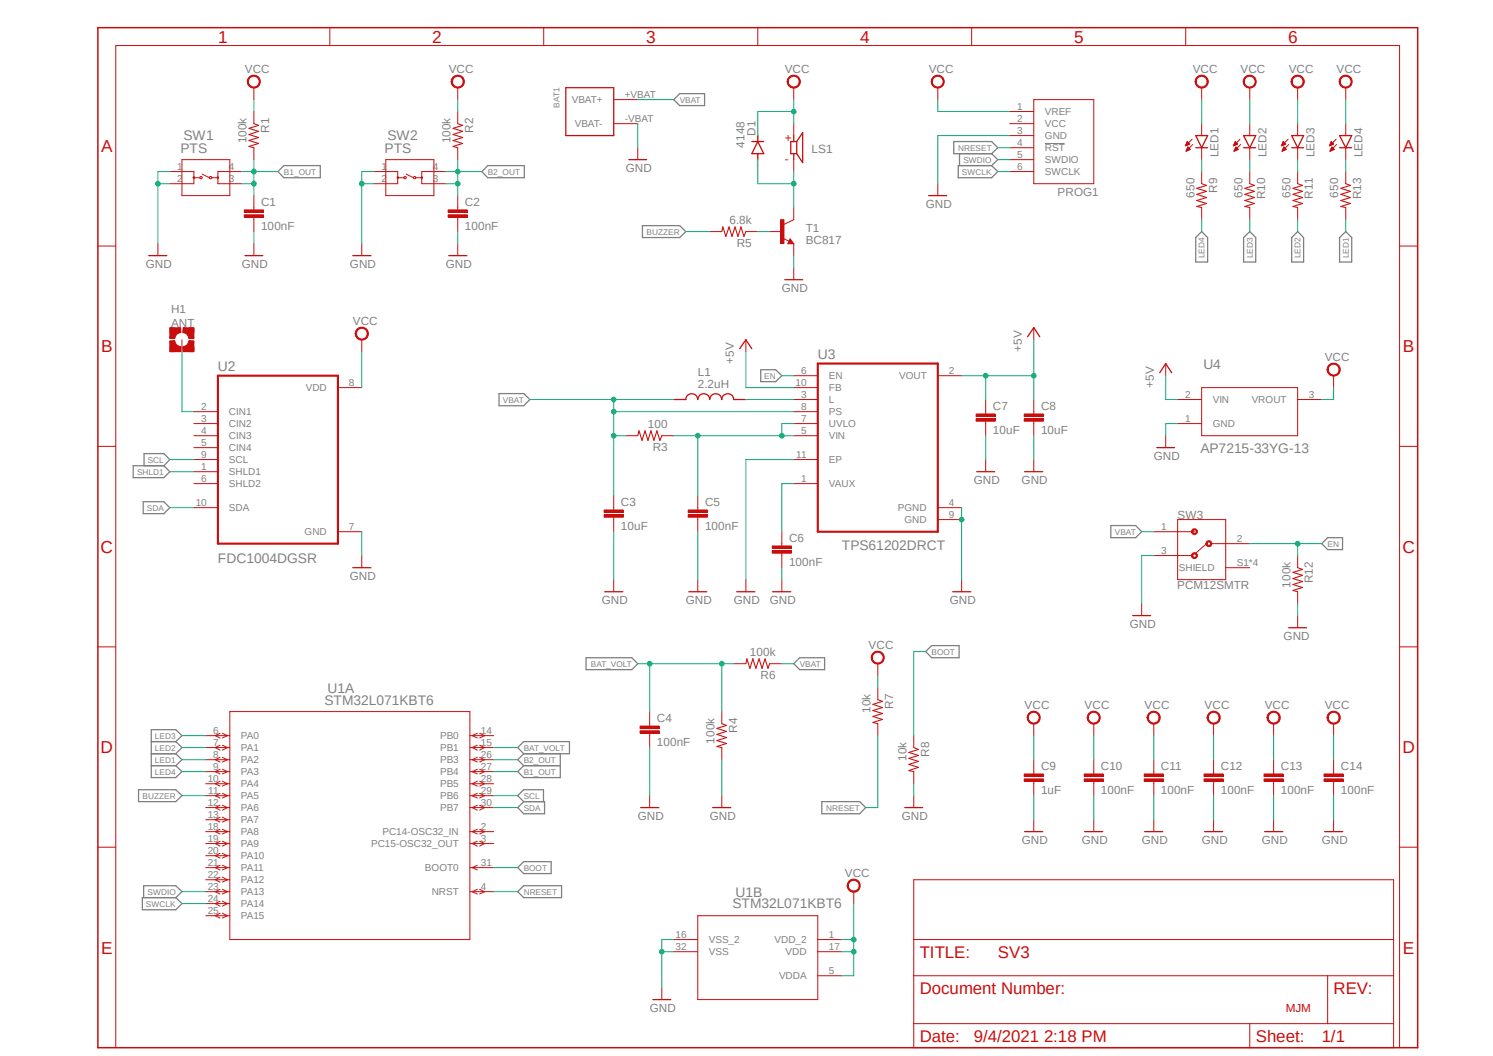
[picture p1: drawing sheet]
<svg xmlns="http://www.w3.org/2000/svg" width="297mm" height="210mm" viewBox="0 0 297 210" stroke-linecap="round" stroke-linejoin="round" font-family="sans-serif">
<defs><g id="words">
<g font-size="3.4" fill="#c90d0c">
<text x="43.4" y="8.5">1</text>
<text x="86" y="8.5">2</text>
<text x="128.5" y="8.5">3</text>
<text x="171.1" y="8.5">4</text>
<text x="213.7" y="8.5">5</text>
<text x="256.2" y="8.5">6</text>
<text x="20.1" y="30.2">A</text>
<text x="279.1" y="30.2">A</text>
<text x="20.1" y="70.1">B</text>
<text x="279.1" y="70.1">B</text>
<text x="20" y="109.9">C</text>
<text x="279" y="109.9">C</text>
<text x="20" y="149.8">D</text>
<text x="279" y="149.8">D</text>
<text x="20.1" y="189.7">E</text>
<text x="279.1" y="189.7">E</text>
</g>
<g font-size="3.3" fill="#c90d0c">
<text x="183" y="190.5">TITLE:</text>
<text x="198.5" y="190.5">SV3</text>
<text x="183" y="197.6">Document Number:</text>
<text x="265.3" y="197.6">REV:</text>
<text x="183" y="207.2">Date:</text>
<text x="193.7" y="207.2">9/4/2021 2:18 PM</text>
<text x="249.8" y="207.2">Sheet:</text>
<text x="262.9" y="207.2">1/1</text>
</g>
<g font-size="2.8" fill="#808080">
<text x="36.5" y="27.9">SW1</text>
<text x="77.1" y="27.9">SW2</text>
<text x="35.9" y="30.4">PTS</text>
<text x="76.5" y="30.4">PTS</text>
<text x="162.7" y="71.4">U3</text>
<text x="43.3" y="73.8">U2</text>
<text x="239.4" y="73.3">U4</text>
<text x="238.8" y="90">AP7215-33YG-13</text>
<text x="43.3" y="111.9">FDC1004DGSR</text>
<text x="167.5" y="109.5">TPS61202DRCT</text>
<text x="65.1" y="137.8">U1A</text>
<text x="64.6" y="140.1">STM32L071KBT6</text>
<text x="146.3" y="178.3">U1B</text>
<text x="145.7" y="180.7">STM32L071KBT6</text>
</g>
<text font-size="2.4" fill="#c90d0c" x="156.1" y="28.2">+</text>
<text font-size="2.4" fill="#808080" x="161.5" y="30.5">LS1</text>
<g font-size="2.3" fill="#808080">
<text x="48.7" y="14.4">VCC</text>
<text x="89.3" y="14.4">VCC</text>
<text x="156.1" y="14.4">VCC</text>
<text x="184.7" y="14.4">VCC</text>
<text x="237.3" y="14.4">VCC</text>
<text x="246.8" y="14.4">VCC</text>
<text x="256.4" y="14.4">VCC</text>
<text x="265.9" y="14.4">VCC</text>
<text x="49.1" y="28.5" transform="rotate(-90 49.1 28.5)">100k</text>
<text x="53.6" y="26.4" transform="rotate(-90 53.6 26.4)">R1</text>
<text x="89.6" y="28.5" transform="rotate(-90 89.6 28.5)">100k</text>
<text x="94.2" y="26.4" transform="rotate(-90 94.2 26.4)">R2</text>
<text x="148.1" y="29.4" transform="rotate(-90 148.1 29.4)">4148</text>
<text x="150.3" y="27" transform="rotate(-90 150.3 27)">D1</text>
<text x="124.5" y="34.1">GND</text>
<text x="242.4" y="31.3" transform="rotate(-90 242.4 31.3)">LED1</text>
<text x="252" y="31.3" transform="rotate(-90 252 31.3)">LED2</text>
<text x="261.5" y="31.3" transform="rotate(-90 261.5 31.3)">LED3</text>
<text x="271.1" y="31.3" transform="rotate(-90 271.1 31.3)">LED4</text>
<text x="51.9" y="40.9">C1</text>
<text x="92.5" y="40.9">C2</text>
<text x="184.2" y="41.3">GND</text>
<text x="210.4" y="38.9">PROG1</text>
<text x="237.6" y="39.3" transform="rotate(-90 237.6 39.3)">650</text>
<text x="242.1" y="38.4" transform="rotate(-90 242.1 38.4)">R9</text>
<text x="247.1" y="39.3" transform="rotate(-90 247.1 39.3)">650</text>
<text x="251.7" y="39.7" transform="rotate(-90 251.7 39.7)">R10</text>
<text x="256.7" y="39.3" transform="rotate(-90 256.7 39.3)">650</text>
<text x="261.2" y="39.5" transform="rotate(-90 261.2 39.5)">R11</text>
<text x="266.2" y="39.3" transform="rotate(-90 266.2 39.3)">650</text>
<text x="270.8" y="39.7" transform="rotate(-90 270.8 39.7)">R13</text>
<text x="51.9" y="45.7">100nF</text>
<text x="92.5" y="45.7">100nF</text>
<text x="145.1" y="44.6">6.8k</text>
<text x="160.3" y="46.1">T1</text>
<text x="29" y="53.2">GND</text>
<text x="48.1" y="53.2">GND</text>
<text x="69.6" y="53.2">GND</text>
<text x="88.7" y="53.2">GND</text>
<text x="146.6" y="49.1">R5</text>
<text x="160.3" y="48.5">BC817</text>
<text x="155.5" y="58">GND</text>
<text x="34" y="65.1">ANT</text>
<text x="34" y="62.2">H1</text>
<text x="70.2" y="64.6">VCC</text>
<text x="203.2" y="69.9" transform="rotate(-90 203.2 69.9)">+5V</text>
<text x="263.5" y="71.7">VCC</text>
<text x="138.8" y="77.1">2.2uH</text>
<text x="138.8" y="74.7">L1</text>
<text x="146" y="72.3" transform="rotate(-90 146 72.3)">+5V</text>
<text x="229.5" y="77.1" transform="rotate(-90 229.5 77.1)">+5V</text>
<text x="197.5" y="81.5">C7</text>
<text x="207.1" y="81.5">C8</text>
<text x="128.9" y="85.2">100</text>
<text x="129.8" y="89.7">R3</text>
<text x="197.5" y="86.3">10uF</text>
<text x="207.1" y="86.3">10uF</text>
<text x="229.5" y="91.4">GND</text>
<text x="123.5" y="100.6">C3</text>
<text x="140.3" y="100.6">C5</text>
<text x="193.7" y="96.2">GND</text>
<text x="203.2" y="96.2">GND</text>
<text x="123.5" y="105.4">10uF</text>
<text x="140.3" y="105.4">100nF</text>
<text x="157" y="107.8">C6</text>
<text x="234.3" y="103.1">SW3</text>
<text x="157" y="112.5">100nF</text>
<text x="69.6" y="115.3">GND</text>
<text x="234.2" y="117.2">PCM12SMTR</text>
<text x="256.7" y="116.8" transform="rotate(-90 256.7 116.8)">100k</text>
<text x="261.2" y="116" transform="rotate(-90 261.2 116)">R12</text>
<text x="119.7" y="120.1">GND</text>
<text x="136.4" y="120.1">GND</text>
<text x="146" y="120.1">GND</text>
<text x="153.1" y="120.1">GND</text>
<text x="188.9" y="120.1">GND</text>
<text x="224.8" y="124.8">GND</text>
<text x="149.2" y="130.6">100k</text>
<text x="172.8" y="129">VCC</text>
<text x="255.4" y="127.2">GND</text>
<text x="151.3" y="135">R6</text>
<text x="130.7" y="143.6">C4</text>
<text x="173.1" y="141.8" transform="rotate(-90 173.1 141.8)">10k</text>
<text x="177.7" y="141" transform="rotate(-90 177.7 141)">R7</text>
<text x="203.8" y="140.9">VCC</text>
<text x="215.8" y="140.9">VCC</text>
<text x="227.7" y="140.9">VCC</text>
<text x="239.6" y="140.9">VCC</text>
<text x="251.6" y="140.9">VCC</text>
<text x="263.5" y="140.9">VCC</text>
<text x="130.7" y="148.3">100nF</text>
<text x="142.1" y="147.9" transform="rotate(-90 142.1 147.9)">100k</text>
<text x="146.6" y="145.8" transform="rotate(-90 146.6 145.8)">R4</text>
<text x="180.3" y="151.3" transform="rotate(-90 180.3 151.3)">10k</text>
<text x="184.8" y="150.5" transform="rotate(-90 184.8 150.5)">R8</text>
<text x="207.1" y="153.1">C9</text>
<text x="219" y="153.1">C10</text>
<text x="230.9" y="153.1">C11</text>
<text x="242.9" y="153.1">C12</text>
<text x="254.8" y="153.1">C13</text>
<text x="266.8" y="153.1">C14</text>
<text x="207.1" y="157.9">1uF</text>
<text x="219" y="157.9">100nF</text>
<text x="230.9" y="157.9">100nF</text>
<text x="242.9" y="157.9">100nF</text>
<text x="254.8" y="157.9">100nF</text>
<text x="266.8" y="157.9">100nF</text>
<text x="126.9" y="163">GND</text>
<text x="141.2" y="163">GND</text>
<text x="179.4" y="163">GND</text>
<text x="203.2" y="167.8">GND</text>
<text x="215.2" y="167.8">GND</text>
<text x="227.1" y="167.8">GND</text>
<text x="239.1" y="167.8">GND</text>
<text x="251" y="167.8">GND</text>
<text x="262.9" y="167.8">GND</text>
<text x="168.1" y="174.4">VCC</text>
<text x="129.2" y="201.2">GND</text>
</g>
<g font-size="2.3" fill="#c90d0c">
<text x="156.1" y="32.3">-</text>
<text x="255.8" y="201.2">MJM</text>
</g>
<g font-size="2" fill="#808080">
<text x="113.7" y="20.5">VBAT+</text>
<text x="124.3" y="19.5">+VBAT</text>
<text x="202.4" y="21.9">1</text>
<text x="207.9" y="22.9">VREF</text>
<text x="114.3" y="25.3">VBAT-</text>
<text x="124.3" y="24.3">-VBAT</text>
<text x="202.4" y="24.3">2</text>
<text x="202.4" y="26.6">3</text>
<text x="202.4" y="29">4</text>
<text x="207.9" y="25.3">VCC</text>
<text x="207.9" y="27.7">GND</text>
<text x="35.3" y="33.8">1</text>
<text x="45.6" y="33.8">4</text>
<text x="75.9" y="33.8">1</text>
<text x="86.1" y="33.8">4</text>
<text x="202.4" y="31.4">5</text>
<text x="202.4" y="33.8">6</text>
<text x="207.9" y="30.1">RST</text>
<text x="207.9" y="32.5">SWDIO</text>
<text x="207.9" y="34.8">SWCLK</text>
<text x="35.3" y="36.2">2</text>
<text x="45.6" y="36.2">3</text>
<text x="75.9" y="36.2">2</text>
<text x="86.1" y="36.2">3</text>
<text x="60.8" y="77.8">VDD</text>
<text x="69.4" y="76.8">8</text>
<text x="158.3" y="76.8">10</text>
<text x="159.4" y="74.4">6</text>
<text x="164.9" y="75.4">EN</text>
<text x="164.9" y="77.8">FB</text>
<text x="178.9" y="75.4">VOUT</text>
<text x="188.8" y="74.4">2</text>
<text x="40" y="81.5">2</text>
<text x="40" y="83.9">3</text>
<text x="45.6" y="82.6">CIN1</text>
<text x="159.4" y="79.2">3</text>
<text x="159.4" y="81.5">8</text>
<text x="159.4" y="83.9">7</text>
<text x="164.9" y="80.2">L</text>
<text x="164.9" y="82.6">PS</text>
<text x="235.8" y="83.9">1</text>
<text x="235.8" y="79.2">2</text>
<text x="241.3" y="80.2">VIN</text>
<text x="249" y="80.2">VROUT</text>
<text x="260.3" y="79.2">3</text>
<text x="40" y="86.3">4</text>
<text x="40" y="88.7">5</text>
<text x="45.6" y="85">CIN2</text>
<text x="45.6" y="87.4">CIN3</text>
<text x="45.6" y="89.7">CIN4</text>
<text x="159.4" y="86.3">5</text>
<text x="164.9" y="85">UVLO</text>
<text x="164.9" y="87.4">VIN</text>
<text x="241.3" y="85">GND</text>
<text x="40" y="91.1">9</text>
<text x="40" y="93.5">1</text>
<text x="40" y="95.8">6</text>
<text x="45.6" y="92.1">SCL</text>
<text x="45.6" y="94.5">SHLD1</text>
<text x="158.4" y="91.1">11</text>
<text x="159.4" y="95.8">1</text>
<text x="164.9" y="92.1">EP</text>
<text x="38.9" y="100.6">10</text>
<text x="45.6" y="96.9">SHLD2</text>
<text x="45.6" y="101.7">SDA</text>
<text x="164.9" y="96.9">VAUX</text>
<text x="178.6" y="101.7">PGND</text>
<text x="188.8" y="100.6">4</text>
<text x="60.6" y="106.5">GND</text>
<text x="69.4" y="105.4">7</text>
<text x="179.9" y="104.1">GND</text>
<text x="188.8" y="103">9</text>
<text x="231" y="105.4">1</text>
<text x="246" y="107.8">2</text>
<text x="231" y="110.2">3</text>
<text x="234.5" y="113.6">SHIELD</text>
<text x="246" y="112.6">S1*4</text>
<text x="42.4" y="146">6</text>
<text x="42.4" y="148.4">7</text>
<text x="47.9" y="147">PA0</text>
<text x="47.9" y="149.4">PA1</text>
<text x="87.5" y="147">PB0</text>
<text x="87.5" y="149.4">PB1</text>
<text x="95.7" y="146">14</text>
<text x="95.7" y="148.4">15</text>
<text x="41.3" y="155.5">10</text>
<text x="42.4" y="150.7">8</text>
<text x="42.4" y="153.1">9</text>
<text x="47.9" y="151.8">PA2</text>
<text x="47.9" y="154.2">PA3</text>
<text x="87.5" y="151.8">PB3</text>
<text x="87.5" y="154.2">PB4</text>
<text x="95.7" y="150.7">26</text>
<text x="95.7" y="153.1">27</text>
<text x="95.7" y="155.5">28</text>
<text x="41.3" y="160.3">12</text>
<text x="41.4" y="157.9">11</text>
<text x="47.9" y="156.6">PA4</text>
<text x="47.9" y="159">PA5</text>
<text x="47.9" y="161.3">PA6</text>
<text x="87.5" y="156.6">PB5</text>
<text x="87.5" y="159">PB6</text>
<text x="87.5" y="161.3">PB7</text>
<text x="95.7" y="157.9">29</text>
<text x="95.7" y="160.3">30</text>
<text x="41.3" y="162.7">13</text>
<text x="41.3" y="165.1">18</text>
<text x="41.3" y="167.5">19</text>
<text x="47.9" y="163.7">PA7</text>
<text x="47.9" y="166.1">PA8</text>
<text x="76.1" y="166.1">PC14-OSC32_IN</text>
<text x="95.7" y="165.1">2</text>
<text x="95.7" y="167.5">3</text>
<text x="41.3" y="169.8">20</text>
<text x="41.3" y="172.2">21</text>
<text x="47.9" y="168.5">PA9</text>
<text x="47.9" y="170.9">PA10</text>
<text x="47.9" y="173.3">PA11</text>
<text x="73.8" y="168.5">PC15-OSC32_OUT</text>
<text x="84.5" y="173.3">BOOT0</text>
<text x="95.7" y="172.2">31</text>
<text x="41.3" y="174.6">22</text>
<text x="41.3" y="177">23</text>
<text x="41.3" y="179.4">24</text>
<text x="47.9" y="175.7">PA12</text>
<text x="47.9" y="178.1">PA13</text>
<text x="85.9" y="178.1">NRST</text>
<text x="95.7" y="177">4</text>
<text x="41.3" y="181.8">25</text>
<text x="47.9" y="180.4">PA14</text>
<text x="47.9" y="182.8">PA15</text>
<text x="134.4" y="186.6">16</text>
<text x="134.4" y="188.9">32</text>
<text x="141" y="187.6">VSS_2</text>
<text x="141" y="190">VSS</text>
<text x="154.1" y="187.6">VDD_2</text>
<text x="156.3" y="190">VDD</text>
<text x="164.9" y="186.6">1</text>
<text x="164.9" y="188.9">17</text>
<text x="155" y="194.8">VDDA</text>
<text x="164.9" y="193.7">5</text>
</g>
<g font-size="1.7" fill="#808080">
<text x="111.3" y="21.4" transform="rotate(-90 111.3 21.4)">BAT1</text>
<text x="135.2" y="20.4">VBAT</text>
<text x="190.6" y="30">NRESET</text>
<text x="56.5" y="34.7">B1_OUT</text>
<text x="97" y="34.7">B2_OUT</text>
<text x="191.3" y="34.7">SWCLK</text>
<text x="191.6" y="32.3">SWDIO</text>
<text x="128.6" y="46.7">BUZZER</text>
<text x="239.6" y="51.4" transform="rotate(-90 239.6 51.4)">LED4</text>
<text x="249.2" y="51.4" transform="rotate(-90 249.2 51.4)">LED3</text>
<text x="258.7" y="51.4" transform="rotate(-90 258.7 51.4)">LED2</text>
<text x="268.3" y="51.4" transform="rotate(-90 268.3 51.4)">LED1</text>
<text x="152" y="75.3">EN</text>
<text x="100" y="80.1">VBAT</text>
<text x="27.3" y="94.4">SHLD1</text>
<text x="29.4" y="92">SCL</text>
<text x="29.2" y="101.6">SDA</text>
<text x="221.8" y="106.3">VBAT</text>
<text x="264.1" y="108.7">EN</text>
<text x="185.3" y="130.2">BOOT</text>
<text x="117.6" y="132.6">BAT_VOLT</text>
<text x="159.1" y="132.6">VBAT</text>
<text x="30.8" y="149.3">LED2</text>
<text x="30.8" y="146.9">LED3</text>
<text x="104.2" y="149.3">BAT_VOLT</text>
<text x="30.8" y="151.7">LED1</text>
<text x="30.8" y="154.1">LED4</text>
<text x="104.2" y="154.1">B1_OUT</text>
<text x="104.2" y="151.7">B2_OUT</text>
<text x="28.4" y="158.8">BUZZER</text>
<text x="104.2" y="158.8">SCL</text>
<text x="104.2" y="161.2">SDA</text>
<text x="164.4" y="161.2">NRESET</text>
<text x="104.2" y="173.1">BOOT</text>
<text x="29.3" y="177.9">SWDIO</text>
<text x="104.2" y="177.9">NRESET</text>
<text x="29" y="180.3">SWCLK</text>
</g>
<g font-size=".5" fill="#ffba08">
<text x="150.9" y="28.5" transform="rotate(-90 150.9 28.5)">SpiceOrder 2</text>
<text x="150.9" y="33.3" transform="rotate(-90 150.9 33.3)">SpiceOrder 1</text>
</g>
</g></defs>
<path d="M18.9 5.2l263.4 203.7M282.3 5.2l-263.4 203.7" fill="none" stroke="#fff" stroke-width=".2"/>
<path d="M207.9 28.5h3.9" fill="none" stroke="#808080" stroke-width=".2"/>
<g fill="none" stroke="#808080" stroke-width=".25">
<path d="M134 19.8l1.2-1.2h5v2.4h-5zM56.5 32.9h7.2v2.4h-7.2l-1.2-1.2zM95.8 34.1l1.2-1.2h7.3v2.4h-7.3zM189.7 28.2h7.6l1.2 1.2-1.2 1.2h-7.6zM190.6 32.9h6.7l1.2 1.2-1.2 1.2h-6.7zM190.9 30.6v2.3M197.3 30.6l1.2 1.1-1.2 1.2M127.8 44.9h7.4l1.2 1.2-1.2 1.1h-7.4zM237.9 47.2l1.2-1.1 1.1 1.1v4.9h-2.3zM247.4 47.2l1.2-1.1 1.2 1.1v4.9h-2.4zM258.1 46.1l1.2 1.1v4.9h-2.3v-4.9zM266.5 47.2l1.2-1.1 1.2 1.1v4.9h-2.4z"/>
<path d="M99.3 78.3h4.9l1.2 1.2-1.2 1.2h-4.9zM151.3 73.5h3l1.2 1.2-1.2 1.2h-3zM26.5 92.6h6.1l1.2 1.2-1.2 1.2h-6.1zM28.5 99.8h4.1l1.2 1.2-1.2 1.2h-4.1zM28.7 92.6v-2.4h3.9l1.2 1.2-1.2 1.2M221 104.5h4.9l1.2 1.2-1.2 1.2h-4.9zM264.1 106.9h3v2.4h-3l-1.2-1.2zM116.6 130.8h9.1l1.2 1.2-1.2 1.2h-9.1zM157.9 132l1.2-1.2h4.9v2.4h-4.9zM185.3 128.4h5.5v2.4h-5.5l-1.2-1.2zM27.6 157.1h7.4l1.2 1.1-1.2 1.2h-7.4zM30.1 152.3h4.9"/>
<path d="M30.1 149.9h4.9M30.1 147.5h4.9M35 149.9l1.2 1.2-1.2 1.2M35 147.5l1.2-1.2-1.2-1.2h-4.9v9.5h4.9l1.2-1.1-1.2-1.2M35 147.5l1.2 1.2-1.2 1.2M103 148.7l1.2-1.2h9.1v2.4h-9.1zM104.2 159.4l-1.2-1.2 1.2-1.1h3.9v2.3M104.2 152.3h7.3M104.2 149.9l-1.2 1.2 1.2 1.2M111.5 149.9v4.7h-7.3l-1.2-1.1 1.2-1.2M163.5 159.4h7.5l1.2 1.2-1.2 1.2h-7.5zM28.3 178.5h6.7l1.2 1.2-1.2 1.2h-6.7z"/>
<path d="M28.6 178.5v-2.4h6.4l1.2 1.2-1.2 1.2M103 160.6l1.2-1.2h4.1v2.4h-4.1zM103 177.3l1.2-1.2h7.5v2.4h-7.5zM103 172.6l1.2-1.2h5.4v2.3h-5.4z"/>
</g>
<path d="M122.1 101v.4M122.1 102.9v.4" fill="none" stroke="#c90d0c" stroke-width=".2"/>
<path d="M120.2 102.4h3.8v.5h-3.8z" fill-rule="evenodd" fill="#c90d0c"/>
<path d="M120.2 102.4h3.8v.5h-3.8z" fill="none" stroke="#c90d0c" stroke-width=".2"/>
<path d="M120.2 101.4h3.8v.5h-3.8z" fill-rule="evenodd" fill="#c90d0c"/>
<path d="M122.1 98.6v2.4M120.2 101.4h3.8v.5h-3.8zM122.1 103.3v2.4" fill="none" stroke="#c90d0c" stroke-width=".2"/>
<path d="M34.3 66a2.17 2.17 0 0 1 1.6-.8l.1 .9a1.31 1.31 0 0 0-1.2 1.3l-1-.1z" fill-rule="evenodd" fill="#c90d0c"/>
<path d="M34.3 66a2.17 2.17 0 0 1 1.6-.8l.1 .9a1.31 1.31 0 0 0-1.2 1.3l-1-.1z" fill="none" stroke="#c90d0c" stroke-width=".2"/>
<path d="M33.8 67.9l1-.2a1.4 1.4 0 0 0 1.2 1.3l-.1 .9a2.42 2.42 0 0 1-2.1-2z" fill-rule="evenodd" fill="#c90d0c"/>
<path d="M33.8 67.9l1-.2a1.4 1.4 0 0 0 1.2 1.3l-.1 .9a2.42 2.42 0 0 1-2.1-2z" fill="none" stroke="#c90d0c" stroke-width=".2"/>
<path d="M37.6 67.7l1 .2a2.42 2.42 0 0 1-2.1 2l-.1-.9a1.4 1.4 0 0 0 1.2-1.3z" fill-rule="evenodd" fill="#c90d0c"/>
<path d="M37.6 67.7l1 .2a2.42 2.42 0 0 1-2.1 2l-.1-.9a1.4 1.4 0 0 0 1.2-1.3z" fill="none" stroke="#c90d0c" stroke-width=".2"/>
<path d="M36.5 65.2a2.41 2.41 0 0 1 2.1 2.1l-1 .1a1.31 1.31 0 0 0-1.2-1.3z" fill-rule="evenodd" fill="#c90d0c"/>
<path d="M36.5 65.2a2.41 2.41 0 0 1 2.1 2.1l-1 .1a1.31 1.31 0 0 0-1.2-1.3z" fill="none" stroke="#c90d0c" stroke-width=".2"/>
<path d="M33.8 69h2.1v.9h-2.1z" fill-rule="evenodd" fill="#c90d0c"/>
<path d="M33.8 69h2.1v.9h-2.1z" fill="none" stroke="#c90d0c" stroke-width=".2"/>
<path d="M33.8 67.8h.9v2.1h-.9z" fill-rule="evenodd" fill="#c90d0c"/>
<path d="M33.8 67.8h.9v2.1h-.9z" fill="none" stroke="#c90d0c" stroke-width=".2"/>
<path d="M36.4 69h2.2v.9h-2.2z" fill-rule="evenodd" fill="#c90d0c"/>
<path d="M36.4 69h2.2v.9h-2.2z" fill="none" stroke="#c90d0c" stroke-width=".2"/>
<path d="M37.6 67.8h1v2.1h-1z" fill-rule="evenodd" fill="#c90d0c"/>
<path d="M37.6 67.8h1v2.1h-1z" fill="none" stroke="#c90d0c" stroke-width=".2"/>
<path d="M36.4 65.2h2.2v.9h-2.2z" fill-rule="evenodd" fill="#c90d0c"/>
<path d="M36.4 65.2h2.2v.9h-2.2z" fill="none" stroke="#c90d0c" stroke-width=".2"/>
<path d="M37.6 65.2h1v2.1h-1z" fill-rule="evenodd" fill="#c90d0c"/>
<path d="M37.6 65.2h1v2.1h-1z" fill="none" stroke="#c90d0c" stroke-width=".2"/>
<path d="M33.8 65.2h.9v2.1h-.9z" fill-rule="evenodd" fill="#c90d0c"/>
<path d="M33.8 65.2h.9v2.1h-.9z" fill="none" stroke="#c90d0c" stroke-width=".2"/>
<path d="M33.8 65.2h2.1v.9h-2.1z" fill-rule="evenodd" fill="#c90d0c"/>
<path d="M155.8 47.4l1.2 .6M157.2 47.5l.7 1h-1.2zM157.9 43.7l-1.9 .9M33.8 65.2h2.1v.9h-2.1zM36.2 67.6v2.3" fill="none" stroke="#c90d0c" stroke-width=".2"/>
<path d="M157.2 48l.1 .2h-.4l.3-.4 .4 .5h-.7" fill="none" stroke="#c90d0c" stroke-width=".25"/>
<path d="M155.3 43.7h.7v4.7h-.7z" fill-rule="evenodd" fill="#c90d0c"/>
<g fill="none" stroke="#c90d0c" stroke-width=".2">
<path d="M50.5 22.2v2.4M50.5 29.4v2.3M157.9 24.6v2.4M157.9 31.7v2.4M235.9 28.8h.5M236 28.7h.6M236 30.1h.1M236 28.6h.6M236 30h.2M236.1 28.5h.5M236.1 28.4h.4M236.1 29.9h.3"/>
<path d="M236.1 29.8h.5M236.1 28.4h.3M236.1 29.7h.7M236.1 28.3h.2M236.1 29.6h.6M236.2 28.2l.5 .5-.9 .3zM236.2 28.9h-.3M236.2 28.2h.1M236.2 29.6h.4M236.2 29.5h.4M236.2 29.4h.3M236.3 29.3h.1"/>
<path d="M236.8 29.7l-.5-.4-.3 .8M236.8 29.7l-.8 .4M237.2 27.7l-1.4 1.3M237.3 28.7l-1.3 1.4M239.1 24.6v2.4M239.1 29.4v2.3M239.1 34.1v2.4M245.5 28.8h.4M245.5 28.7h.6M245.5 28.6h.7M245.5 30.1h.1M245.5 30h.2"/>
<path d="M245.6 28.5h.5M245.6 29.9h.4M245.6 28.4h.4M245.6 29.8h.5M245.7 28.4h.3M245.7 29.7h.6M245.7 28.3h.2M245.7 28.2h.1M245.7 29.6h.6M245.7 29.6h.5M245.7 28.9h-.3M245.7 29.5h.4"/>
<path d="M245.7 28.2l.5 .5-.8 .3zM245.8 29.4h.2M245.8 29.3h.2M245.9 29.3l.4 .4-.8 .4zM246.7 27.7l-1.3 1.3M246.8 28.7l-1.3 1.4M248.6 24.6v2.4M248.6 29.4v2.3M248.6 34.1v2.4M255 28.8h.5M255.1 28.7h.6M255.1 30.1h.1"/>
<path d="M255.1 28.6h.6M255.1 30h.2M255.1 28.5h.6M255.1 29.9h.4M255.2 28.4h.4M255.2 28.4h.3M255.2 29.8h.5M255.2 29.7h.7M255.2 28.3h.2M255.2 29.6h.6M255.3 28.9h-.3M255.3 28.2h.1"/>
<path d="M255.3 29.6h.4M255.3 28.2l.5 .5-.9 .3zM255.3 29.5h.4M255.4 29.4h.2M255.4 29.3h.1M255.4 29.3l-.3 .8M255.4 29.3l.5 .4M255.9 29.7l-.8 .4M256.2 27.7l-1.3 1.3M256.4 28.7l-1.3 1.4M258.1 24.6v2.4M258.1 29.4v2.3"/>
<path d="M258.1 34.1v2.4M264.6 28.8h.4M264.6 28.7h.6M264.6 28.6h.7M264.6 30.1h.1M264.6 30h.2M264.7 28.5h.5M264.7 29.9h.3M264.7 28.4h.4M264.7 29.8h.5M264.8 28.4h.2M264.8 29.7h.6"/>
<path d="M264.8 28.3h.2M264.8 28.2h.1M264.8 29.6h.5M264.8 28.9h-.3M264.8 29.5h.4M264.8 28.2l.5 .5-.8 .3zM264.9 29.4h.2M264.9 29.3h.1M265 29.3l.4 .4-.8 .4zM265.8 27.7l-1.3 1.3M265.9 28.7l-1.3 1.4M267.7 24.6v2.4"/>
<path d="M267.7 29.4v2.3M267.7 34.1v2.4M31.4 48.5v2.3M50.5 41.3v.5M50.5 43.2v.5M141.2 46.1h2.4M148.4 46.1h2.3M153.1 46.1h2.4M155.3 43.7h.7v4.7h-.7zM157.9 41.3v2.4M157.9 48.5v2.3M157.9 53.2v2.4"/>
<path d="M239.1 41.3v2.4M248.6 41.3v2.4M258.1 41.3v2.4M267.7 41.3v2.4"/>
</g>
<g fill="none" stroke="#c90d0c" stroke-width=".25">
<path d="M157.9 27v1.2M157.9 30.6v1.1M158.5 28.2h-1.2v2.4h1.2M158.5 28.2v2.4M158.5 28.2l1.2-1.8v5.9l-1.2-1.7M237.9 27h2.3l-1.1 2.4zM237.9 29.4h2.3M247.4 29.4h2.4M247.4 27h2.4l-1.2 2.4zM257 29.4h2.3M257 27h2.3l-1.2 2.4zM266.5 29.4h2.4"/>
<path d="M266.5 27h2.4l-1.2 2.4zM29.6 50.8h3.6M156.1 55.6h3.6"/>
</g>
<path d="M50.5 24.6l.9 .3-1.9 .6 1.9 .6-1.9 .7 1.9 .5-1.9 .6 1.9 .6-1.9 .6 1 .3M239.1 36.5l.9 .4-1.9 .6 1.9 .6-1.9 .6 1.9 .6-1.9 .6 1.9 .6-1.9 .6 1 .2M248.6 36.5l1 .4-2 .6 2 .6-2 .6 2 .6-2 .6 2 .6-2 .6 1 .2M258.1 36.5l1 .4-1.9 .6 1.9 .6-1.9 .6 1.9 .6-1.9 .6 1.9 .6-1.9 .6 .9 .2M267.7 36.5l.9 .4-1.9 .6 1.9 .6-1.9 .6 1.9 .6-1.9 .6 1.9 .6-1.9 .6 1 .2M143.6 46.1l.2-1 .6 1.9 .6-1.9 .6 1.9 .6-1.9 .6 1.9 .6-1.9 .6 1.9 .4-.9" fill="none" stroke="#c90d0c" stroke-width=".21"/>
<path d="M48.6 42.7h3.8v.5h-3.8z" fill-rule="evenodd" fill="#c90d0c"/>
<path d="M48.6 42.7h3.8v.5h-3.8z" fill="none" stroke="#c90d0c" stroke-width=".2"/>
<path d="M48.6 41.7h3.8v.5h-3.8z" fill-rule="evenodd" fill="#c90d0c"/>
<path d="M50.5 38.9v2.4M91.1 22.2v2.4M91.1 29.4v2.3M48.6 41.7h3.8v.5h-3.8zM50.5 43.7v2.4M50.5 48.5v2.3M72 48.5v2.3M91.1 41.3v.5M91.1 43.2v.5" fill="none" stroke="#c90d0c" stroke-width=".2"/>
<path d="M48.7 50.8h3.6M70.2 50.8h3.6" fill="none" stroke="#c90d0c" stroke-width=".25"/>
<path d="M91.1 24.6l.9 .3-1.9 .6 1.9 .6-1.9 .7 1.9 .5-1.9 .6 1.9 .6-1.9 .6 1 .3" fill="none" stroke="#c90d0c" stroke-width=".21"/>
<path d="M89.2 42.7h3.8v.5h-3.8z" fill-rule="evenodd" fill="#c90d0c"/>
<path d="M89.2 42.7h3.8v.5h-3.8z" fill="none" stroke="#c90d0c" stroke-width=".2"/>
<path d="M89.2 41.7h3.8v.5h-3.8z" fill-rule="evenodd" fill="#c90d0c"/>
<g fill="none" stroke="#c90d0c" stroke-width=".2">
<path d="M65.6 5.5v3.6M108.2 5.5v3.6M150.7 5.5v3.6M193.3 5.5v3.6M235.9 5.5v3.6M91.1 38.9v2.4M19.5 48.9h3.5M89.2 41.7h3.8v.5h-3.8zM91.1 43.7v2.4M91.1 48.5v2.3M278.4 48.9h3.6M19.5 88.8h3.5"/>
<path d="M278.4 88.8h3.6M19.5 128.7h3.5M174.6 136.8v2.3M278.4 128.7h3.6M174.6 143.9v2.4M181.8 146.3v2.4M181.8 153.5v2.4M181.8 158.2v2.4M253.4 153.5v.4M253.4 155.4v.5M19.5 168.5h3.5M181.8 175h95.4v33.4h-95.4z"/>
<path d="M278.4 168.5h3.6M181.8 194.1h95.4M181.8 186.9h95.4M264.1 194.1v9.5M23 208.4v-199.3h255.4v199.3M181.8 203.6h95.4M248.6 203.6v4.8"/>
</g>
<path d="M89.3 50.8h3.6M180 160.6h3.6" fill="none" stroke="#c90d0c" stroke-width=".25"/>
<path d="M174.6 139.1l1 .4-1.9 .6 1.9 .6-1.9 .6 1.9 .6-1.9 .6 1.9 .6-1.9 .6 .9 .2M181.8 148.7l.9 .4-1.9 .5 1.9 .6-1.9 .6 1.9 .6-1.9 .6 1.9 .6-1.9 .6 1 .3" fill="none" stroke="#c90d0c" stroke-width=".21"/>
<path d="M19.5 5.5h262.5v202.9h-262.5z" fill="none" stroke="#c90d0c" stroke-width=".3"/>
<path d="M251.5 154.9h3.8v.5h-3.8z" fill-rule="evenodd" fill="#c90d0c"/>
<path d="M251.5 154.9h3.8v.5h-3.8z" fill="none" stroke="#c90d0c" stroke-width=".2"/>
<path d="M251.5 153.9h3.8v.5h-3.8z" fill-rule="evenodd" fill="#c90d0c"/>
<path d="M251.5 153.9h3.8v.5h-3.8zM253.4 151.1v2.4M253.4 155.9v2.3M265.3 153.5v.4M265.3 155.4v.5" fill="none" stroke="#c90d0c" stroke-width=".2"/>
<path d="M263.4 154.9h3.8v.5h-3.8z" fill-rule="evenodd" fill="#c90d0c"/>
<path d="M263.4 154.9h3.8v.5h-3.8z" fill="none" stroke="#c90d0c" stroke-width=".2"/>
<path d="M263.4 153.9h3.8v.5h-3.8z" fill-rule="evenodd" fill="#c90d0c"/>
<path d="M241.4 153.5v.4M241.4 155.4v.5M263.4 153.9h3.8v.5h-3.8zM265.3 151.1v2.4M265.3 155.9v2.3M253.4 163v2.4M265.3 163v2.4" fill="none" stroke="#c90d0c" stroke-width=".2"/>
<path d="M251.6 165.4h3.6M263.5 165.4h3.6" fill="none" stroke="#c90d0c" stroke-width=".25"/>
<path d="M239.5 154.9h3.8v.5h-3.8z" fill-rule="evenodd" fill="#c90d0c"/>
<path d="M239.5 154.9h3.8v.5h-3.8z" fill="none" stroke="#c90d0c" stroke-width=".2"/>
<path d="M239.5 153.9h3.8v.5h-3.8z" fill-rule="evenodd" fill="#c90d0c"/>
<g fill="none" stroke="#c90d0c" stroke-width=".2">
<path d="M122.1 19.8h4.8M205.7 19.8h11.9v16.7h-11.9zM33.8 34.1h4.8v2.4h-4.8M36.2 31.7h9.5v7.2h-9.5zM38.6 35.3h1.2M40.2 34.6l1.5 .7M41.7 35.3l.1 .3 .3-.3M41.7 35.3l.1-.2h.2l.1 .2M42.1 35.3h1.2M48.1 34.1h-4.8v2.4h4.8M74.4 34.1h4.7v2.4h-4.7M76.8 31.7h9.5v7.2h-9.5z"/>
<path d="M79.1 35.3h1.2M80.8 34.6l1.5 .7M82.3 35.3l.1 .3 .3-.3M82.3 35.3l.1-.2 .3 .1v.1M82.7 35.3h1.2M88.7 34.1h-4.8v2.4h4.8M122.1 24.6h4.8M126.9 29.4v2.3M186.6 36.5v2.4M200.9 24.6h4.8M200.9 34.1h4.8M200.9 31.7h4.8"/>
<path d="M200.9 22.2h4.8M200.9 27h4.8M200.9 29.4h4.8M67.2 77.1h4.8M157.9 77.1h4.8M157.9 74.7h4.8M157.9 79.5h4.8M186.6 74.7h4.7M38.6 81.9h4.7M38.6 84.2h4.7M38.6 86.7h4.7M38.6 89h4.7"/>
<path d="M38.6 91.4h4.7M38.6 93.8h4.7M38.6 96.2h4.7M124.5 86.7h2.4M131.7 86.7h2.3M157.9 81.9h4.8M157.9 84.2h4.8M157.9 86.7h4.8M157.9 91.4h4.8M157.9 96.2h4.8M38.6 101h4.7M67.2 105.7h4.8"/>
<path d="M72 110.5v2.4M148.4 115.3v2.4M155.5 108.1v.5M155.5 110v.5M186.6 101h4.7M186.6 103.3h4.7M191.3 115.3v2.4M258.1 110.5v2.4M258.1 117.7v2.4M258.1 122.4v2.4M239.5 153.9h3.8v.5h-3.8zM241.4 151.1v2.4"/>
<path d="M241.4 155.9v2.3M241.4 163v2.4M131.7 196.4v2.4"/>
<circle cx="40" cy="35.3" r=".24"/>
<circle cx="80.6" cy="35.3" r=".24"/>
</g>
<g fill="none" stroke="#c90d0c" stroke-width=".25">
<path d="M112.6 17.4h9.5v9.6h-9.5zM43.3 35.2h.1v.2h-.1zM79.1 35.2h.1v.2h-.1zM83.9 35.2h.1v.2h-.1zM125.1 31.7h3.6M184.7 38.9h3.6M134 79.5h2.4a1.19 1.19 0 0 1 1.2-1.2 1.19 1.19 0 0 1 1.2 1.2 1.19 1.19 0 0 1 1.2-1.2 1.19 1.19 0 0 1 1.2 1.2 1.21 1.21 0 0 1 1.2-1.2 1.21 1.21 0 0 1 1.2 1.2 1.19 1.19 0 0 1 1.2-1.2 1.19 1.19 0 0 1 1.2 1.2h2.4M70.2 112.9h3.6M146.6 117.7h3.6M189.5 117.7h3.6M256.4 124.8h3.5M239.6 165.4h3.6"/>
<path d="M129.9 198.8h3.5"/>
<circle cx="38.6" cy="35.3" r=".12"/>
</g>
<path d="M126.9 86.7l.2-1 .6 1.9 .6-1.9 .6 1.9 .6-1.9 .6 1.9 .6-1.9 .6 1.9 .4-.9M258.1 112.9l1 .3-1.9 .6 1.9 .6-1.9 .7 1.9 .6-1.9 .5 1.9 .6-1.9 .6 .9 .3" fill="none" stroke="#c90d0c" stroke-width=".21"/>
<path d="M43.3 74.7h23.9v33.4h-23.9zM162.7 72.3h23.9v33.4h-23.9z" fill="none" stroke="#c90d0c" stroke-width=".42"/>
<path d="M153.6 109.5h3.8v.5h-3.8z" fill-rule="evenodd" fill="#c90d0c"/>
<path d="M153.6 109.5h3.8v.5h-3.8z" fill="none" stroke="#c90d0c" stroke-width=".2"/>
<path d="M153.6 108.6h3.8v.5h-3.8z" fill-rule="evenodd" fill="#c90d0c"/>
<path d="M138.8 101v.4M138.8 102.9v.4M153.6 108.6h3.8v.5h-3.8zM155.5 105.7v2.4M155.5 110.5v2.4M155.5 115.3v2.4" fill="none" stroke="#c90d0c" stroke-width=".2"/>
<path d="M153.7 117.7h3.6" fill="none" stroke="#c90d0c" stroke-width=".25"/>
<path d="M136.9 102.4h3.8v.5h-3.8z" fill-rule="evenodd" fill="#c90d0c"/>
<path d="M136.9 102.4h3.8v.5h-3.8z" fill="none" stroke="#c90d0c" stroke-width=".2"/>
<path d="M136.9 101.4h3.8v.5h-3.8z" fill-rule="evenodd" fill="#c90d0c"/>
<path d="M138.8 98.6v2.4M196.1 81.9v.4M196.1 83.8v.4M136.9 101.4h3.8v.5h-3.8zM138.8 103.3v2.4M138.8 115.3v2.4" fill="none" stroke="#c90d0c" stroke-width=".2"/>
<path d="M137 117.7h3.6" fill="none" stroke="#c90d0c" stroke-width=".25"/>
<path d="M194.2 83.3h3.8v.5h-3.8z" fill-rule="evenodd" fill="#c90d0c"/>
<path d="M194.2 83.3h3.8v.5h-3.8z" fill="none" stroke="#c90d0c" stroke-width=".2"/>
<path d="M194.2 82.3h3.8v.5h-3.8z" fill-rule="evenodd" fill="#c90d0c"/>
<path d="M196.1 79.5v2.4M194.2 82.3h3.8v.5h-3.8zM196.1 84.2v2.5M205.7 81.9v.4M205.7 83.8v.4" fill="none" stroke="#c90d0c" stroke-width=".2"/>
<path d="M203.8 83.3h3.8v.5h-3.8z" fill-rule="evenodd" fill="#c90d0c"/>
<path d="M203.8 83.3h3.8v.5h-3.8z" fill="none" stroke="#c90d0c" stroke-width=".2"/>
<path d="M203.8 82.3h3.8v.5h-3.8z" fill-rule="evenodd" fill="#c90d0c"/>
<path d="M205.7 79.5v2.4M196.1 91.4v2.4M203.8 82.3h3.8v.5h-3.8zM205.7 84.2v2.5M205.7 91.4v2.4M122.1 115.3v2.4M229.5 153.5v.4M229.5 155.4v.5" fill="none" stroke="#c90d0c" stroke-width=".2"/>
<path d="M194.3 93.8h3.6M203.8 93.8h3.6M120.3 117.7h3.6" fill="none" stroke="#c90d0c" stroke-width=".25"/>
<path d="M227.6 154.9h3.8v.5h-3.8z" fill-rule="evenodd" fill="#c90d0c"/>
<path d="M227.6 154.9h3.8v.5h-3.8z" fill="none" stroke="#c90d0c" stroke-width=".2"/>
<path d="M227.6 153.9h3.8v.5h-3.8z" fill-rule="evenodd" fill="#c90d0c"/>
<path d="M227.6 153.9h3.8v.5h-3.8zM229.5 151.1v2.4M229.5 155.9v2.3M229.5 163v2.4" fill="none" stroke="#c90d0c" stroke-width=".2"/>
<path d="M227.7 165.4h3.6" fill="none" stroke="#c90d0c" stroke-width=".25"/>
<path d="M237.1 105.4a.62 .62 0 0 1 .8-.2 .62 .62 0 0 1 .3 .7 .61 .61 0 0 1-.7 .4 .61 .61 0 0 1-.5-.6h.3v-.2l.4-.1a.38 .38 0 0 1 .2 .6h-.4l-.2-.3h-.3z" fill-rule="evenodd" fill="#c90d0c"/>
<path d="M237.1 105.4a.62 .62 0 0 1 .8-.2 .62 .62 0 0 1 .3 .7 .61 .61 0 0 1-.7 .4 .61 .61 0 0 1-.5-.6h.3v-.2l.4-.1a.38 .38 0 0 1 .2 .6h-.4l-.2-.3h-.3z" fill="none" stroke="#c90d0c" stroke-width=".2"/>
<path d="M237.1 110.2a.6 .6 0 0 1 .8-.3 .6 .6 0 0 1 .3 .8 .62 .62 0 0 1-1.1 .1l-.1-.3h.3l.4-.3a.38 .38 0 0 1 .2 .6h-.4l-.2-.3h-.3z" fill-rule="evenodd" fill="#c90d0c"/>
<path d="M237.1 110.2a.6 .6 0 0 1 .8-.3 .6 .6 0 0 1 .3 .8 .62 .62 0 0 1-1.1 .1l-.1-.3h.3l.4-.3a.38 .38 0 0 1 .2 .6h-.4l-.2-.3h-.3z" fill="none" stroke="#c90d0c" stroke-width=".2"/>
<path d="M240 107.8a.59 .59 0 0 1 .9-.1 .59 .59 0 0 1 0 .9 .59 .59 0 0 1-.9-.1l-.1-.4h.2l.1-.2a.35 .35 0 0 1 .6 0 .35 .35 0 0 1-.3 .6h-.2l-.2-.4h-.2z" fill-rule="evenodd" fill="#c90d0c"/>
<path d="M229.5 105.7h8.1M229.5 110.5h7.7M234.3 103.3h9.5v12h-9.5zM240 107.8a.59 .59 0 0 1 .9-.1 .59 .59 0 0 1 0 .9 .59 .59 0 0 1-.9-.1l-.1-.4h.2l.1-.2a.35 .35 0 0 1 .6 0 .35 .35 0 0 1-.3 .6h-.2l-.2-.4h-.2zM240 108.1l-2.1 1.9M241 108.1h7.6M243.8 112.9h4.8M227.1 120.1v2.3M205.7 153.5v.4M205.7 155.4v.5" fill="none" stroke="#c90d0c" stroke-width=".2"/>
<path d="M225.3 122.4h3.6" fill="none" stroke="#c90d0c" stroke-width=".25"/>
<path d="M203.8 154.9h3.8v.5h-3.8z" fill-rule="evenodd" fill="#c90d0c"/>
<path d="M203.8 154.9h3.8v.5h-3.8z" fill="none" stroke="#c90d0c" stroke-width=".2"/>
<path d="M203.8 153.9h3.8v.5h-3.8z" fill-rule="evenodd" fill="#c90d0c"/>
<path d="M148.4 67.6v2.3M205.7 65.2v2.4M203.8 153.9h3.8v.5h-3.8zM205.7 151.1v2.4M205.7 155.9v2.3M205.7 163v2.4" fill="none" stroke="#c90d0c" stroke-width=".2"/>
<path d="M149.6 28.2h2.3M150.7 28.2l1.2 2.4h-2.3zM150.7 27v1.2M150.7 30.6v1.1M147.2 69.3l1.2-1.7 1.2 1.7M204.4 67l1.3-1.8 1.1 1.8M203.8 165.4h3.6" fill="none" stroke="#c90d0c" stroke-width=".25"/>
<path d="M173.7 129.9a1.3 1.3 0 0 1 2 .2 1.3 1.3 0 0 1-.7 1.9 1.3 1.3 0 0 1-1.7-1.2h.2a1.09 1.09 0 0 1 1.5-1 1.09 1.09 0 0 1 .4 1.7 1.09 1.09 0 0 1-1.8-.3l-.1-.4h-.2l.1-.5z" fill-rule="evenodd" fill="#c90d0c"/>
<path d="M173.7 129.9a1.3 1.3 0 0 1 2 .2 1.3 1.3 0 0 1-.7 1.9 1.3 1.3 0 0 1-1.7-1.2h.2a1.09 1.09 0 0 1 1.5-1 1.09 1.09 0 0 1 .4 1.7 1.09 1.09 0 0 1-1.8-.3l-.1-.4h-.2l.1-.5zM174.6 132v2.4" fill="none" stroke="#c90d0c" stroke-width=".2"/>
<path d="M168.9 175.3a1.3 1.3 0 0 1 2 .1 1.3 1.3 0 0 1-.7 2 1.3 1.3 0 0 1-1.7-1.3h.3a1.08 1.08 0 0 1 1.6-.8 1.08 1.08 0 0 1 .1 1.8 1.08 1.08 0 0 1-1.7-.6v-.4h-.3z" fill-rule="evenodd" fill="#c90d0c"/>
<path d="M168.9 175.3a1.3 1.3 0 0 1 2 .1 1.3 1.3 0 0 1-.7 2 1.3 1.3 0 0 1-1.7-1.3h.3a1.08 1.08 0 0 1 1.6-.8 1.08 1.08 0 0 1 .1 1.8 1.08 1.08 0 0 1-1.7-.6v-.4h-.3zM169.8 177.3v2.4" fill="none" stroke="#c90d0c" stroke-width=".2"/>
<path d="M71 65.5a1.32 1.32 0 0 1 2.1 .2 1.32 1.32 0 0 1-.8 2 1.32 1.32 0 0 1-1.6-1.4h.2a1.07 1.07 0 0 1 1.5-.9 1.07 1.07 0 0 1 .3 1.7 1.07 1.07 0 0 1-1.7-.3l-.1-.5h-.2z" fill-rule="evenodd" fill="#c90d0c"/>
<path d="M71 65.5a1.32 1.32 0 0 1 2.1 .2 1.32 1.32 0 0 1-.8 2 1.32 1.32 0 0 1-1.6-1.4h.2a1.07 1.07 0 0 1 1.5-.9 1.07 1.07 0 0 1 .3 1.7 1.07 1.07 0 0 1-1.7-.3l-.1-.5h-.2zM72 67.6v2.3" fill="none" stroke="#c90d0c" stroke-width=".2"/>
<path d="M185.6 15.4a1.3 1.3 0 0 1 2.1 .2 1.3 1.3 0 0 1-.8 1.9 1.3 1.3 0 0 1-1.6-1.2h.2a1.09 1.09 0 0 1 1.4-1.1 1.09 1.09 0 0 1 .4 1.8 1.09 1.09 0 0 1-1.8-.4v-.3h-.2v-.6z" fill-rule="evenodd" fill="#c90d0c"/>
<path d="M185.6 15.4a1.3 1.3 0 0 1 2.1 .2 1.3 1.3 0 0 1-.8 1.9 1.3 1.3 0 0 1-1.6-1.2h.2a1.09 1.09 0 0 1 1.4-1.1 1.09 1.09 0 0 1 .4 1.8 1.09 1.09 0 0 1-1.8-.4v-.3h-.2v-.6zM186.6 17.4v2.4M231.9 86.7v2.3" fill="none" stroke="#c90d0c" stroke-width=".2"/>
<path d="M230.1 89h3.6" fill="none" stroke="#c90d0c" stroke-width=".25"/>
<path d="M264.3 72.6a1.32 1.32 0 0 1 2.1 .2 1.32 1.32 0 0 1-.7 2 1.32 1.32 0 0 1-1.7-1.3h.2a1.07 1.07 0 0 1 1.5-1 1.07 1.07 0 0 1 .4 1.7 1.07 1.07 0 0 1-1.8-.3l-.1-.4h-.2l.1-.5z" fill-rule="evenodd" fill="#c90d0c"/>
<path d="M231.9 72.3v2.4M264.3 72.6a1.32 1.32 0 0 1 2.1 .2 1.32 1.32 0 0 1-.7 2 1.32 1.32 0 0 1-1.7-1.3h.2a1.07 1.07 0 0 1 1.5-1 1.07 1.07 0 0 1 .4 1.7 1.07 1.07 0 0 1-1.8-.3l-.1-.4h-.2l.1-.5zM265.3 74.7v2.4" fill="none" stroke="#c90d0c" stroke-width=".2"/>
<path d="M230.7 74.1l1.2-1.8 1.2 1.8" fill="none" stroke="#c90d0c" stroke-width=".25"/>
<path d="M204.7 141.9a1.3 1.3 0 0 1 2.1 .2 1.3 1.3 0 0 1-.8 1.9 1.3 1.3 0 0 1-1.7-1.3h.3a1.09 1.09 0 0 1 1.5-1 1.09 1.09 0 0 1 .3 1.8 1.09 1.09 0 0 1-1.8-.4v-.4h-.3z" fill-rule="evenodd" fill="#c90d0c"/>
<path d="M204.7 141.9a1.3 1.3 0 0 1 2.1 .2 1.3 1.3 0 0 1-.8 1.9 1.3 1.3 0 0 1-1.7-1.3h.3a1.09 1.09 0 0 1 1.5-1 1.09 1.09 0 0 1 .3 1.8 1.09 1.09 0 0 1-1.8-.4v-.4h-.3zM205.7 143.9v2.4" fill="none" stroke="#c90d0c" stroke-width=".2"/>
<path d="M228.6 141.9a1.32 1.32 0 0 1 2 .3 1.32 1.32 0 0 1-.8 1.9 1.32 1.32 0 0 1-1.6-1.4h.2a1.07 1.07 0 0 1 1.5-1 1.07 1.07 0 0 1 .4 1.8 1.07 1.07 0 0 1-1.8-.4l-.1-.4h-.2z" fill-rule="evenodd" fill="#c90d0c"/>
<path d="M228.6 141.9a1.32 1.32 0 0 1 2 .3 1.32 1.32 0 0 1-.8 1.9 1.32 1.32 0 0 1-1.6-1.4h.2a1.07 1.07 0 0 1 1.5-1 1.07 1.07 0 0 1 .4 1.8 1.07 1.07 0 0 1-1.8-.4l-.1-.4h-.2zM229.5 143.9v2.4" fill="none" stroke="#c90d0c" stroke-width=".2"/>
<path d="M240.5 141.9a1.32 1.32 0 0 1 2.1 .3 1.32 1.32 0 0 1-.9 1.9 1.32 1.32 0 0 1-1.6-1.4h.3a1.07 1.07 0 0 1 1.4-1 1.07 1.07 0 0 1 .4 1.8 1.07 1.07 0 0 1-1.7-.4l-.1-.4h-.3z" fill-rule="evenodd" fill="#c90d0c"/>
<path d="M240.5 141.9a1.32 1.32 0 0 1 2.1 .3 1.32 1.32 0 0 1-.9 1.9 1.32 1.32 0 0 1-1.6-1.4h.3a1.07 1.07 0 0 1 1.4-1 1.07 1.07 0 0 1 .4 1.8 1.07 1.07 0 0 1-1.7-.4l-.1-.4h-.3zM241.4 143.9v2.4" fill="none" stroke="#c90d0c" stroke-width=".2"/>
<path d="M252.4 141.9a1.32 1.32 0 0 1 2.1 .2 1.32 1.32 0 0 1-.8 1.9 1.32 1.32 0 0 1-1.6-1.3h.2a1.07 1.07 0 0 1 1.5-1 1.07 1.07 0 0 1 .3 1.8 1.07 1.07 0 0 1-1.7-.4l-.1-.4h-.2z" fill-rule="evenodd" fill="#c90d0c"/>
<path d="M252.4 141.9a1.32 1.32 0 0 1 2.1 .2 1.32 1.32 0 0 1-.8 1.9 1.32 1.32 0 0 1-1.6-1.3h.2a1.07 1.07 0 0 1 1.5-1 1.07 1.07 0 0 1 .3 1.8 1.07 1.07 0 0 1-1.7-.4l-.1-.4h-.2zM253.4 143.9v2.4" fill="none" stroke="#c90d0c" stroke-width=".2"/>
<path d="M264.3 141.9a1.32 1.32 0 0 1 2.1 .2 1.32 1.32 0 0 1-.7 1.9 1.32 1.32 0 0 1-1.7-1.3h.2a1.07 1.07 0 0 1 1.5-1 1.07 1.07 0 0 1 .4 1.8 1.07 1.07 0 0 1-1.8-.4l-.1-.4h-.2z" fill-rule="evenodd" fill="#c90d0c"/>
<path d="M264.3 141.9a1.32 1.32 0 0 1 2.1 .2 1.32 1.32 0 0 1-.7 1.9 1.32 1.32 0 0 1-1.7-1.3h.2a1.07 1.07 0 0 1 1.5-1 1.07 1.07 0 0 1 .4 1.8 1.07 1.07 0 0 1-1.8-.4l-.1-.4h-.2zM265.3 143.9v2.4" fill="none" stroke="#c90d0c" stroke-width=".2"/>
<path d="M49.5 15.4a1.3 1.3 0 0 1 2.1 .2 1.3 1.3 0 0 1-.7 1.9 1.3 1.3 0 0 1-1.7-1.2h.2a1.09 1.09 0 0 1 1.5-1.1 1.09 1.09 0 0 1 .4 1.8 1.09 1.09 0 0 1-1.8-.4l-.1-.3h-.2l.1-.6z" fill-rule="evenodd" fill="#c90d0c"/>
<path d="M49.5 15.4a1.3 1.3 0 0 1 2.1 .2 1.3 1.3 0 0 1-.7 1.9 1.3 1.3 0 0 1-1.7-1.2h.2a1.09 1.09 0 0 1 1.5-1.1 1.09 1.09 0 0 1 .4 1.8 1.09 1.09 0 0 1-1.8-.4l-.1-.3h-.2l.1-.6zM50.5 17.4v2.4" fill="none" stroke="#c90d0c" stroke-width=".2"/>
<path d="M90.1 15.4a1.32 1.32 0 0 1 2.1 .1 1.32 1.32 0 0 1-.8 2 1.32 1.32 0 0 1-1.7-1.2h.3a1.07 1.07 0 0 1 1.4-1.1 1.07 1.07 0 0 1 .4 1.8 1.07 1.07 0 0 1-1.7-.4l-.1-.3h-.3l.1-.6z" fill-rule="evenodd" fill="#c90d0c"/>
<path d="M90.1 15.4a1.32 1.32 0 0 1 2.1 .1 1.32 1.32 0 0 1-.8 2 1.32 1.32 0 0 1-1.7-1.2h.3a1.07 1.07 0 0 1 1.4-1.1 1.07 1.07 0 0 1 .4 1.8 1.07 1.07 0 0 1-1.7-.4l-.1-.3h-.3l.1-.6zM91.1 17.4v2.4" fill="none" stroke="#c90d0c" stroke-width=".2"/>
<path d="M238.1 15.4a1.32 1.32 0 0 1 2.1 .1 1.32 1.32 0 0 1-.8 2 1.32 1.32 0 0 1-1.7-1.2h.3a1.09 1.09 0 0 1 1.4-1.1 1.09 1.09 0 0 1 .6 1.7 1.09 1.09 0 0 1-1.7 .1l-.3-.7h-.3l.1-.6z" fill-rule="evenodd" fill="#c90d0c"/>
<path d="M238.1 15.4a1.32 1.32 0 0 1 2.1 .1 1.32 1.32 0 0 1-.8 2 1.32 1.32 0 0 1-1.7-1.2h.3a1.09 1.09 0 0 1 1.4-1.1 1.09 1.09 0 0 1 .6 1.7 1.09 1.09 0 0 1-1.7 .1l-.3-.7h-.3l.1-.6zM239.1 17.4v2.4" fill="none" stroke="#c90d0c" stroke-width=".2"/>
<path d="M247.6 15.4a1.3 1.3 0 0 1 2.1 .2 1.3 1.3 0 0 1-.7 1.9 1.3 1.3 0 0 1-1.7-1.2h.2a1.09 1.09 0 0 1 1.5-1.1 1.09 1.09 0 0 1 .4 1.8 1.09 1.09 0 0 1-1.8-.4l-.1-.3h-.2l.1-.6z" fill-rule="evenodd" fill="#c90d0c"/>
<path d="M247.6 15.4a1.3 1.3 0 0 1 2.1 .2 1.3 1.3 0 0 1-.7 1.9 1.3 1.3 0 0 1-1.7-1.2h.2a1.09 1.09 0 0 1 1.5-1.1 1.09 1.09 0 0 1 .4 1.8 1.09 1.09 0 0 1-1.8-.4l-.1-.3h-.2l.1-.6zM248.6 17.4v2.4" fill="none" stroke="#c90d0c" stroke-width=".2"/>
<path d="M257.2 15.4a1.32 1.32 0 0 1 2.1 .1 1.32 1.32 0 0 1-.8 2 1.32 1.32 0 0 1-1.7-1.2h.3a1.09 1.09 0 0 1 1.4-1.1 1.09 1.09 0 0 1 .6 1.7 1.09 1.09 0 0 1-1.8 .1l-.2-.7h-.3l.1-.6z" fill-rule="evenodd" fill="#c90d0c"/>
<path d="M257.2 15.4a1.32 1.32 0 0 1 2.1 .1 1.32 1.32 0 0 1-.8 2 1.32 1.32 0 0 1-1.7-1.2h.3a1.09 1.09 0 0 1 1.4-1.1 1.09 1.09 0 0 1 .6 1.7 1.09 1.09 0 0 1-1.8 .1l-.2-.7h-.3l.1-.6zM258.1 17.4v2.4" fill="none" stroke="#c90d0c" stroke-width=".2"/>
<path d="M266.7 15.4a1.3 1.3 0 0 1 2.1 .2 1.3 1.3 0 0 1-.7 1.9 1.3 1.3 0 0 1-1.7-1.2h.2a1.09 1.09 0 0 1 1.5-1.1 1.09 1.09 0 0 1 .4 1.8 1.09 1.09 0 0 1-1.8-.4l-.1-.3h-.2l.1-.6z" fill-rule="evenodd" fill="#c90d0c"/>
<path d="M266.7 15.4a1.3 1.3 0 0 1 2.1 .2 1.3 1.3 0 0 1-.7 1.9 1.3 1.3 0 0 1-1.7-1.2h.2a1.09 1.09 0 0 1 1.5-1.1 1.09 1.09 0 0 1 .4 1.8 1.09 1.09 0 0 1-1.8-.4l-.1-.3h-.2l.1-.6zM267.7 17.4v2.4" fill="none" stroke="#c90d0c" stroke-width=".2"/>
<path d="M156.9 15.4a1.32 1.32 0 0 1 2.1 .1 1.32 1.32 0 0 1-.7 2 1.32 1.32 0 0 1-1.7-1.2h.2a1.09 1.09 0 0 1 1.5-1.1 1.09 1.09 0 0 1 .5 1.7 1.09 1.09 0 0 1-1.7 .1l-.3-.7h-.2l.1-.6z" fill-rule="evenodd" fill="#c90d0c"/>
<g fill="none" stroke="#c90d0c" stroke-width=".2">
<path d="M156.9 15.4a1.32 1.32 0 0 1 2.1 .1 1.32 1.32 0 0 1-.7 2 1.32 1.32 0 0 1-1.7-1.2h.2a1.09 1.09 0 0 1 1.5-1.1 1.09 1.09 0 0 1 .5 1.7 1.09 1.09 0 0 1-1.7 .1l-.3-.7h-.2l.1-.6zM157.9 17.4v2.4M234.3 79.5h4.8M239.1 77.1h19v9.6h-19zM258.1 79.5h4.8M234.3 84.2h4.8M146 132h2.4M153.1 132h2.4M40.9 146.3h4.8M40.9 148.7h4.8M40.9 151.1h4.8M40.9 153.5h4.8"/>
<path d="M40.9 155.9h4.8M40.9 158.2h4.8M43.8 145.8l-1 .5 1 .5M43.8 148.2l-1 .5 1 .5M43.8 150.6l-1 .5 1 .5M43.8 153l-1 .5 1 .4M43.8 155.4l-1 .5 1 .4M43.8 157.8l-1 .4 1 .5M44.2 145.8l1.1 .5-1.1 .5M44.2 148.2l1.1 .5-1.1 .5M44.2 150.6l1.1 .5-1.1 .5M44.2 153l1.1 .5-1.1 .4"/>
<path d="M44.2 155.4l1.1 .5-1.1 .4M44.2 157.8l1.1 .4-1.1 .5M45.7 141.5h47.8v45.4h-47.8zM93.5 146.3h4.7M93.5 148.7h4.7M93.5 151.1h4.7M93.5 153.5h4.7M93.5 155.9h4.7M93.5 158.2h4.7M95 145.8l-1.1 .5 1.1 .5M95 148.2l-1.1 .5 1.1 .5M95 150.6l-1.1 .5 1.1 .5"/>
<path d="M95 153l-1.1 .5 1.1 .4M95 155.4l-1.1 .5 1.1 .4M95 157.8l-1.1 .4 1.1 .5M95.4 145.8l1 .5-1 .5M95.4 148.2l1 .5-1 .5M95.4 150.6l1 .5-1 .5M95.4 153l1 .5-1 .4M95.4 155.4l1 .5-1 .4M95.4 157.8l1 .4-1 .5M129.2 143.9v.5M129.2 145.8v.5M143.6 141.5v2.4"/>
<path d="M143.6 148.7v2.4M143.6 158.2v2.4M40.9 160.6h4.8M40.9 163h4.8M40.9 165.4h4.8M40.9 167.8h4.8M40.9 170.2h4.8M40.9 172.6h4.8M40.9 175h4.8M40.9 177.3h4.8M40.9 179.7h4.8M43.8 160.1l-1 .5 1 .5"/>
<path d="M43.8 162.5l-1 .5 1 .5M43.8 164.9l-1 .5 1 .5M43.8 167.3l-1 .5 1 .5M43.8 169.7l-1 .5 1 .4M43.8 172.1l-1 .5 1 .4M43.8 174.5l-1 .5 1 .4M43.8 176.9l-1 .4 1 .5M43.8 179.2l-1 .5 1 .5M44.2 160.1l1.1 .5-1.1 .5M44.2 162.5l1.1 .5-1.1 .5M44.2 164.9l1.1 .5-1.1 .5M44.2 167.3l1.1 .5-1.1 .5"/>
<path d="M44.2 169.7l1.1 .5-1.1 .4M44.2 172.1l1.1 .5-1.1 .4M44.2 174.5l1.1 .5-1.1 .4M44.2 176.9l1.1 .4-1.1 .5M44.2 179.2l1.1 .5-1.1 .5M93.5 160.6h4.7M93.5 165.4h4.7M93.5 167.8h4.7M93.5 172.6h4.7M93.5 177.3h4.7M95 160.1l-1.1 .5 1.1 .5M95 164.9l-1.1 .5 1.1 .5"/>
<path d="M95 167.3l-1.1 .5 1.1 .5M95 172.1l-1.1 .5 1.1 .4M95 176.9l-1.1 .4 1.1 .5M95.4 160.1l1 .5-1 .5M95.4 164.9l1 .5-1 .5M95.4 167.3l1 .5-1 .5M95.4 176.9l1 .4-1 .5M40.9 182.1h4.8M43.8 181.6l-1 .5 1 .5M44.2 181.6l1.1 .5-1.1 .5M134 186.9h4.8M134 189.3h4.8"/>
<path d="M138.8 182.1h23.9v16.7h-23.9zM162.7 186.9h4.8M162.7 189.3h4.8M162.7 194.1h4.8"/>
</g>
<path d="M148.4 132l.2-1 .6 1.9 .6-1.9 .6 1.9 .6-1.9 .6 1.9 .6-1.9 .6 1.9 .3-.9M143.6 143.9l.9 .4-1.9 .6 1.9 .6-1.9 .5 1.9 .7-1.9 .6 1.9 .6-1.9 .6 1 .2" fill="none" stroke="#c90d0c" stroke-width=".21"/>
<path d="M141.8 160.6h3.6" fill="none" stroke="#c90d0c" stroke-width=".25"/>
<path d="M127.3 145.3h3.8v.5h-3.8z" fill-rule="evenodd" fill="#c90d0c"/>
<path d="M127.3 145.3h3.8v.5h-3.8z" fill="none" stroke="#c90d0c" stroke-width=".2"/>
<path d="M127.3 144.4h3.8v.5h-3.8z" fill-rule="evenodd" fill="#c90d0c"/>
<path d="M127.3 144.4h3.8v.5h-3.8zM129.2 141.5v2.4M129.2 146.3v2.4M129.2 158.2v2.4M217.6 153.5v.4M217.6 155.4v.5" fill="none" stroke="#c90d0c" stroke-width=".2"/>
<path d="M127.5 160.6h3.6" fill="none" stroke="#c90d0c" stroke-width=".25"/>
<path d="M215.7 154.9h3.8v.5h-3.8z" fill-rule="evenodd" fill="#c90d0c"/>
<path d="M215.7 154.9h3.8v.5h-3.8z" fill="none" stroke="#c90d0c" stroke-width=".2"/>
<path d="M215.7 153.9h3.8v.5h-3.8z" fill-rule="evenodd" fill="#c90d0c"/>
<path d="M215.7 153.9h3.8v.5h-3.8zM217.6 151.1v2.4M217.6 155.9v2.3M217.6 163v2.4" fill="none" stroke="#c90d0c" stroke-width=".2"/>
<path d="M215.8 165.4h3.6" fill="none" stroke="#c90d0c" stroke-width=".25"/>
<path d="M216.6 141.9a1.3 1.3 0 0 1 2.1 .2 1.3 1.3 0 0 1-.8 1.9 1.3 1.3 0 0 1-1.6-1.3h.2a1.09 1.09 0 0 1 1.5-1 1.09 1.09 0 0 1 .3 1.8 1.09 1.09 0 0 1-1.7-.4l-.1-.4h-.2z" fill-rule="evenodd" fill="#c90d0c"/>
<path d="M216.6 141.9a1.3 1.3 0 0 1 2.1 .2 1.3 1.3 0 0 1-.8 1.9 1.3 1.3 0 0 1-1.6-1.3h.2a1.09 1.09 0 0 1 1.5-1 1.09 1.09 0 0 1 .3 1.8 1.09 1.09 0 0 1-1.7-.4l-.1-.4h-.2zM217.6 143.9v2.4" fill="none" stroke="#c90d0c" stroke-width=".2"/>
<path d="M31.4 36.5h2.4M33.8 34.1h-2.4v14.4M157.9 50.8v2.4" fill="none" stroke="#0dab76" stroke-width=".2"/>
<circle cx="31.4" cy="36.5" r=".46" fill="#0dab76"/>
<g fill="none" stroke="#0dab76" stroke-width=".2">
<path d="M72 36.5h2.4M74.4 34.1h-2.4v14.4M50.5 46.1v2.4"/>
<circle cx="31.4" cy="36.5" r=".46"/>
</g>
<circle cx="72" cy="36.5" r=".46" fill="#0dab76"/>
<g fill="none" stroke="#0dab76" stroke-width=".2">
<path d="M126.9 24.6v4.8M91.1 46.1v2.4M72 105.7v4.8M191.3 101v14.3M258.1 120.1v2.3M181.8 155.9v2.3M241.4 158.2v4.8M253.4 158.2v4.8M265.3 158.2v4.8"/>
<circle cx="72" cy="36.5" r=".46"/>
</g>
<circle cx="191.3" cy="103.3" r=".46" fill="#0dab76"/>
<g fill="none" stroke="#0dab76" stroke-width=".2">
<path d="M157.9 91.4h-9.5v23.9M196.1 86.7v4.7M205.7 86.7v4.7M234.3 84.2h-2.4v2.5M122.1 105.7v9.6M138.8 105.7v9.6M155.5 112.9v2.4M229.5 110.5h-2.4v9.6M205.7 158.2v4.8M229.5 158.2v4.8M131.7 189.3h2.3M134 186.9h-2.3v9.5"/>
<circle cx="191.3" cy="103.3" r=".46"/>
</g>
<circle cx="131.7" cy="189.3" r=".46" fill="#0dab76"/>
<g fill="none" stroke="#0dab76" stroke-width=".2">
<path d="M126.9 19.8h7.1M200.9 27h-14.3v9.5M122.1 86.7h2.4M227.1 105.7h2.4M155.5 132h2.4M129.2 148.7v9.5M143.6 151.1v7.1M217.6 158.2v4.8"/>
<circle cx="131.7" cy="189.3" r=".46"/>
</g>
<circle cx="122.1" cy="86.7" r=".46" fill="#0dab76"/>
<g fill="none" stroke="#0dab76" stroke-width=".2">
<path d="M134 79.5h-11.9v19.1"/>
<circle cx="122.1" cy="86.7" r=".46"/>
</g>
<circle cx="122.1" cy="79.5" r=".46" fill="#0dab76"/>
<g fill="none" stroke="#0dab76" stroke-width=".2">
<path d="M105.4 79.5h16.7M122.1 81.9h35.8"/>
<circle cx="122.1" cy="79.5" r=".46"/>
</g>
<circle cx="122.1" cy="81.9" r=".46" fill="#0dab76"/>
<g fill="none" stroke="#0dab76" stroke-width=".2">
<path d="M48.1 34.1h2.4M50.5 31.7v4.8h-2.4M239.1 31.7v2.4M248.6 31.7v2.4M258.1 31.7v2.4M267.7 31.7v2.4M136.4 46.1h4.8M150.7 46.1h2.4M239.1 43.7v2.4M248.6 43.7v2.4M258.1 43.7v2.4M267.7 43.7v2.4"/>
<path d="M36.2 158.2h4.7M36.2 151.1h4.7M36.2 148.7h4.7M36.2 146.3h4.7M36.2 153.5h4.7"/>
<circle cx="122.1" cy="81.9" r=".46"/>
</g>
<circle cx="50.5" cy="34.1" r=".46" fill="#0dab76"/>
<g fill="none" stroke="#0dab76" stroke-width=".2">
<path d="M50.5 36.5v2.4"/>
<circle cx="50.5" cy="34.1" r=".46"/>
</g>
<circle cx="50.5" cy="36.5" r=".46" fill="#0dab76"/>
<g fill="none" stroke="#0dab76" stroke-width=".2">
<path d="M50.5 19.8v2.4M91.1 19.8v2.4M157.9 19.8v4.8M186.6 19.8v2.4h14.3M239.1 19.8v4.8M248.6 19.8v4.8M258.1 19.8v4.8M267.7 19.8v4.8M50.5 34.1h4.8M157.9 22.2h-7.2v4.8M72 69.9v7.2M265.3 77.1v2.4h-2.4"/>
<path d="M174.6 134.4v2.4M98.2 153.5h4.8M205.7 146.3v4.8M229.5 146.3v4.8M241.4 146.3v4.8M253.4 146.3v4.8M265.3 146.3v4.8"/>
<circle cx="50.5" cy="36.5" r=".46"/>
</g>
<circle cx="157.9" cy="22.2" r=".46" fill="#0dab76"/>
<g fill="none" stroke="#0dab76" stroke-width=".2">
<path d="M169.8 179.7v9.6h-2.3M167.5 186.9h2.3"/>
<circle cx="157.9" cy="22.2" r=".46"/>
</g>
<circle cx="169.8" cy="186.9" r=".46" fill="#0dab76"/>
<g fill="none" stroke="#0dab76" stroke-width=".2">
<path d="M169.8 189.3v4.8h-2.3"/>
<circle cx="169.8" cy="186.9" r=".46"/>
</g>
<circle cx="169.8" cy="189.3" r=".46" fill="#0dab76"/>
<g fill="none" stroke="#0dab76" stroke-width=".2">
<path d="M88.7 34.1h2.4M91.1 31.7v4.8h-2.4M217.6 146.3v4.8"/>
<circle cx="169.8" cy="189.3" r=".46"/>
</g>
<circle cx="91.1" cy="34.1" r=".46" fill="#0dab76"/>
<g fill="none" stroke="#0dab76" stroke-width=".2">
<path d="M91.1 36.5v2.4"/>
<circle cx="91.1" cy="34.1" r=".46"/>
</g>
<circle cx="91.1" cy="36.5" r=".46" fill="#0dab76"/>
<g fill="none" stroke="#0dab76" stroke-width=".2">
<path d="M91.1 34.1h4.7M150.7 31.7v4.8h7.2M157.9 34.1v7.2M198.5 34.1h2.4M198.5 29.4h2.4M198.5 31.7h2.4M98.2 151.1h4.8M174.6 146.3v14.3h-2.4M36.2 177.3h4.7M36.2 179.7h4.7M98.2 177.3h4.8"/>
<circle cx="91.1" cy="36.5" r=".46"/>
</g>
<circle cx="157.9" cy="36.5" r=".46" fill="#0dab76"/>
<g fill="none" stroke="#0dab76" stroke-width=".2">
<path d="M262.9 108.1h-4.8v2.4"/>
<circle cx="157.9" cy="36.5" r=".46"/>
</g>
<circle cx="258.1" cy="108.1" r=".46" fill="#0dab76"/>
<g fill="none" stroke="#0dab76" stroke-width=".2">
<path d="M36.2 69.9v12h2.4M155.5 74.7h2.4M33.8 91.4h4.8M134 86.7h4.8M157.9 84.2h-2.4v2.5h2.4M33.8 101h4.8M248.6 108.1h9.5M184.1 129.6h-2.3v16.7M98.2 158.2h4.8M98.2 172.6h4.8M98.2 160.6h4.8"/>
<circle cx="258.1" cy="108.1" r=".46"/>
</g>
<circle cx="155.5" cy="86.7" r=".46" fill="#0dab76"/>
<g fill="none" stroke="#0dab76" stroke-width=".2">
<path d="M155.5 86.7h-16.7v11.9"/>
<circle cx="155.5" cy="86.7" r=".46"/>
</g>
<circle cx="138.8" cy="86.7" r=".46" fill="#0dab76"/>
<g fill="none" stroke="#0dab76" stroke-width=".2">
<path d="M148.4 79.5h9.5M191.3 74.7h4.8v4.8M157.9 96.2h-2.4v9.5"/>
<circle cx="138.8" cy="86.7" r=".46"/>
</g>
<circle cx="196.1" cy="74.7" r=".46" fill="#0dab76"/>
<g fill="none" stroke="#0dab76" stroke-width=".2">
<path d="M196.1 74.7h9.6M205.7 67.6v11.9"/>
<circle cx="196.1" cy="74.7" r=".46"/>
</g>
<circle cx="205.7" cy="74.7" r=".46" fill="#0dab76"/>
<g fill="none" stroke="#0dab76" stroke-width=".2">
<path d="M148.4 69.9v7.2h9.5M231.9 74.7v4.8h2.4M33.8 93.8h4.8M129.2 132h16.8M143.6 132v9.5M98.2 148.7h4.8"/>
<circle cx="205.7" cy="74.7" r=".46"/>
</g>
<circle cx="143.6" cy="132" r=".46" fill="#0dab76"/>
<g fill="none" stroke="#0dab76" stroke-width=".2">
<path d="M126.9 132h2.3v9.5"/>
<circle cx="143.6" cy="132" r=".46"/>
</g>
<circle cx="129.2" cy="132" r=".46" fill="#0dab76"/>
<circle cx="129.2" cy="132" r=".46" fill="none" stroke="#0dab76" stroke-width=".2"/>
<use href="#words"/>
</svg>
